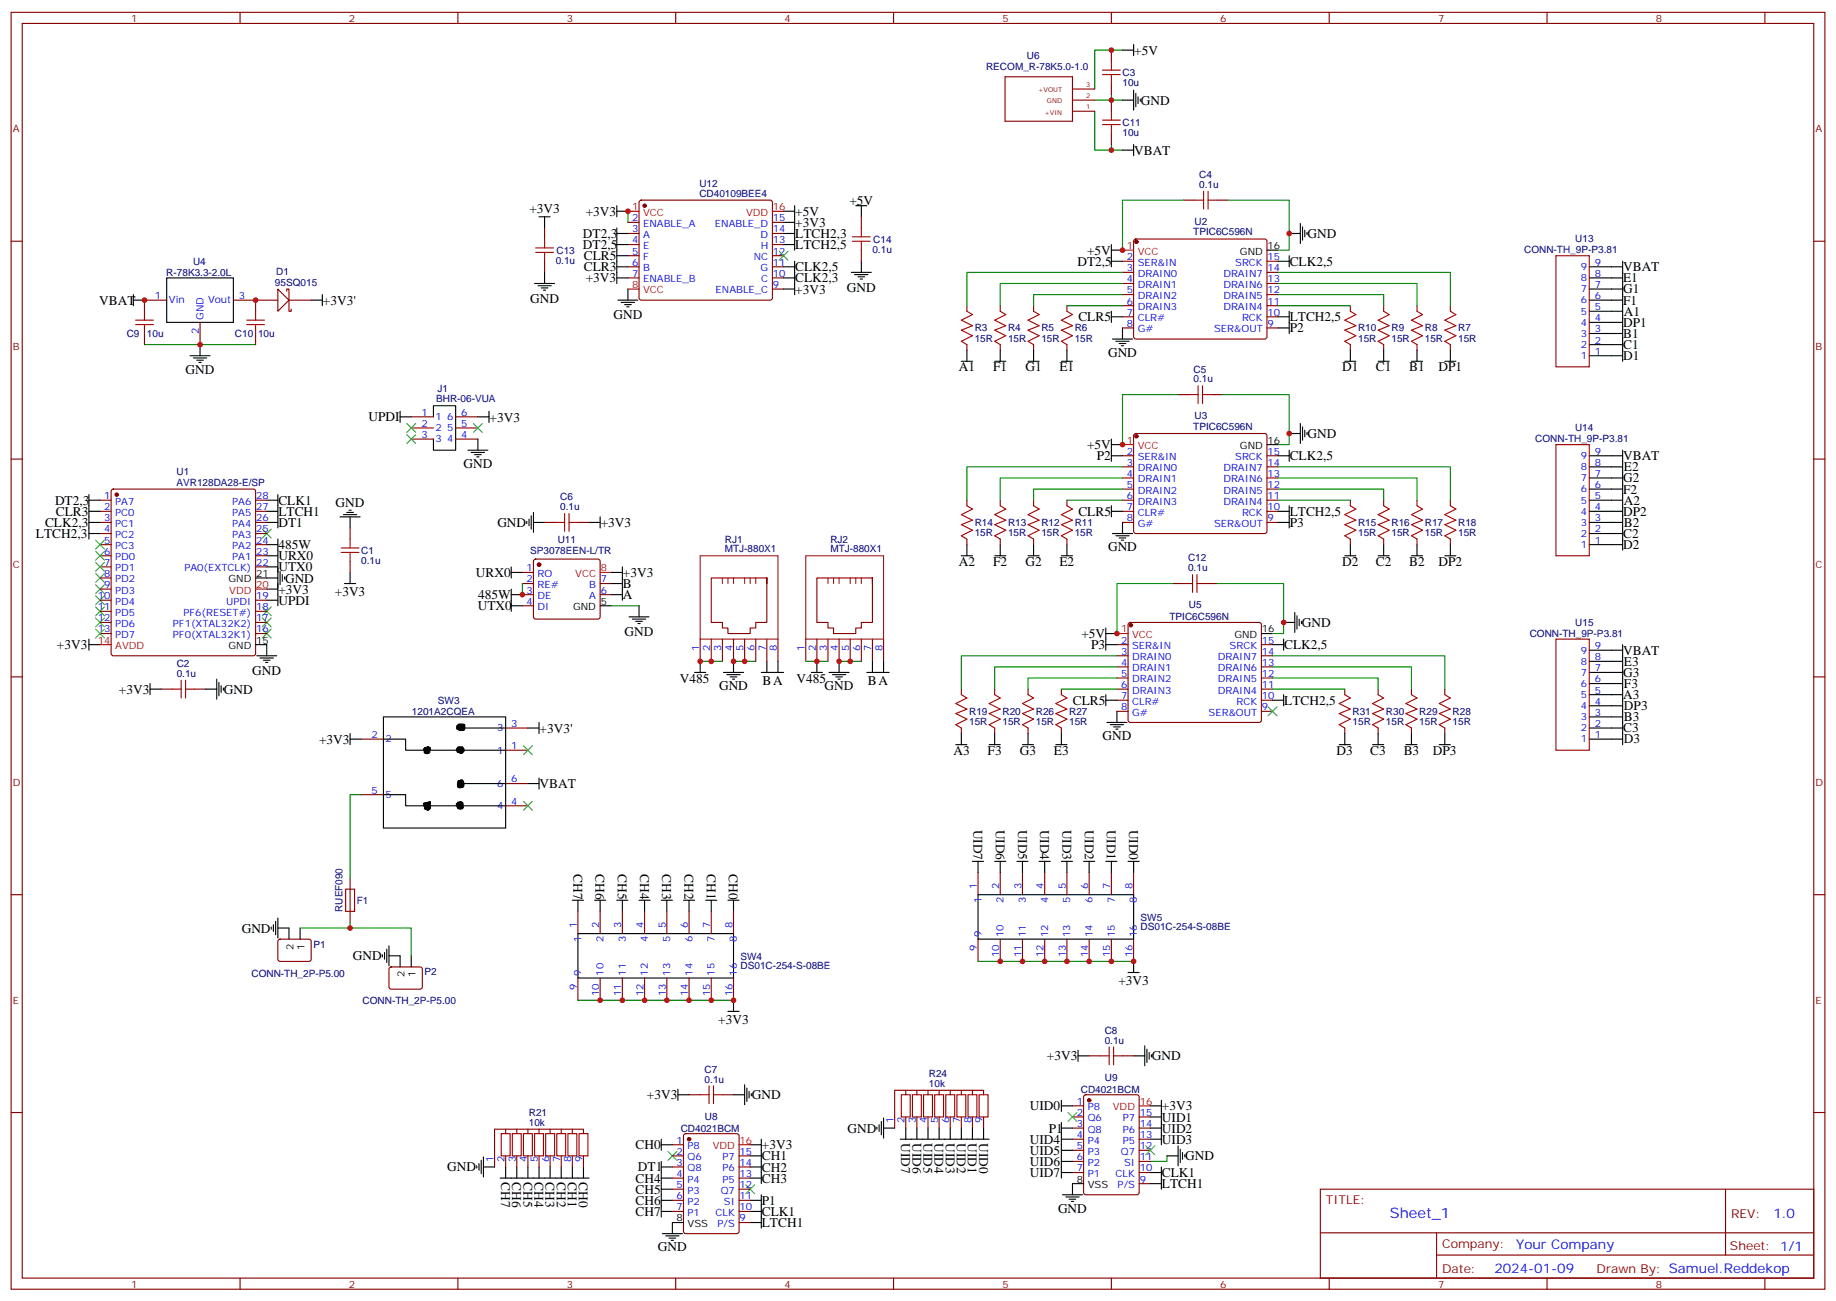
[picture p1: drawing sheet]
<svg xmlns="http://www.w3.org/2000/svg" width="583mm" height="413mm" viewBox="0 0 583 413" stroke-linecap="round" stroke-linejoin="round" font-family="sans-serif">
<defs><g id="words">
<text font-size="4.6" fill="#00f" x="441.2" y="386.5">Sheet_1</text>
<g font-size="4.2">
<text x="360" y="17.4">+5V</text>
<text x="362.1" y="33.2">GND</text>
<text x="360" y="49.1">VBAT</text>
<text x="269.6" y="65">+5V</text>
<text x="168" y="67.6">+3V3</text>
<text x="185.9" y="68.5">+3V3</text>
<text x="252.4" y="68.5">+5V</text>
<text x="185" y="75.6">DT2,3</text>
<text x="252.4" y="72">+3V3</text>
<text x="252.4" y="75.6">LTCH2,3</text>
<text x="415" y="75.6">GND</text>
<text x="185" y="79.1">DT2,5</text>
<text x="185.3" y="82.6">CLR5</text>
<text x="252.4" y="79.1">LTCH2,5</text>
<text x="345" y="80.8">+5V</text>
<text x="185.3" y="86.1">CLR3</text>
<text x="185.9" y="89.6">+3V3</text>
<text x="252.4" y="89.7">CLK2,3</text>
<text x="252.4" y="86.1">CLK2,5</text>
<text x="342" y="84.4">DT2,5</text>
<text x="409.4" y="84.4">CLK2,5</text>
<text x="515.2" y="89.7">E1</text>
<text x="515.2" y="86.2">VBAT</text>
<text x="252.4" y="93.2">+3V3</text>
<text x="268.8" y="92.5">GND</text>
<text x="515.2" y="93.2">G1</text>
<text x="31.5" y="96.8">VBAT</text>
<text x="102.5" y="96.7">+3V3'</text>
<text x="168.3" y="96.1">GND</text>
<text x="194.7" y="101.4">GND</text>
<text x="515.2" y="96.7">F1</text>
<text x="515.5" y="100.2">A1</text>
<text x="342.3" y="102">CLR5</text>
<text x="409.4" y="102">LTCH2,5</text>
<text x="409.4" y="105.5">P2</text>
<text x="515.2" y="107.3">B1</text>
<text x="515.2" y="103.8">DP1</text>
<text x="351.7" y="113.3">GND</text>
<text x="515.2" y="110.8">C1</text>
<text x="58.9" y="118.6">GND</text>
<text x="304.4" y="117.9">A1</text>
<text x="315.3" y="117.9">F1</text>
<text x="325.5" y="117.9">G1</text>
<text x="336.3" y="117.9">E1</text>
<text x="426" y="117.9">D1</text>
<text x="436.7" y="117.9">C1</text>
<text x="447.3" y="117.9">B1</text>
<text x="456.6" y="117.9">DP1</text>
<text x="515.2" y="114.3">D1</text>
<text x="116.9" y="133.8">UPDI</text>
<text x="155.4" y="133.8">+3V3</text>
<text x="345" y="142.6">+5V</text>
<text x="415" y="139.1">GND</text>
<text x="147.1" y="148.6">GND</text>
<text x="348.1" y="146.1">P2</text>
<text x="409.4" y="146.1">CLK2,5</text>
<text x="515.2" y="146.2">VBAT</text>
<text x="515.5" y="149.6">E2</text>
<text x="515.2" y="153.1">G2</text>
<text x="17.5" y="160.2">DT2,3</text>
<text x="88.4" y="160.2">CLK1</text>
<text x="106.5" y="160.9">GND</text>
<text x="515.2" y="156.7">F2</text>
<text x="515.5" y="160.2">A2</text>
<text x="14.3" y="167.3">CLK2,3</text>
<text x="17.8" y="163.8">CLR3</text>
<text x="88.4" y="163.8">LTCH1</text>
<text x="88.4" y="167.3">DT1</text>
<text x="157.9" y="167.3">GND</text>
<text x="190.7" y="167.3">+3V3</text>
<text x="342.3" y="163.8">CLR5</text>
<text x="409.4" y="167.3">P3</text>
<text x="409.4" y="163.7">LTCH2,5</text>
<text x="515.2" y="163.7">DP2</text>
<text x="515.5" y="167.2">B2</text>
<text x="11.4" y="170.8">LTCH2,3</text>
<text x="515.2" y="170.8">C2</text>
<text x="88.4" y="174.4">485W</text>
<text x="88.4" y="177.8">URX0</text>
<text x="304.4" y="179.6">A2</text>
<text x="315.3" y="179.6">F2</text>
<text x="325.5" y="179.6">G2</text>
<text x="336.3" y="179.6">E2</text>
<text x="351.7" y="175">GND</text>
<text x="426" y="179.6">D2</text>
<text x="436.7" y="179.6">C2</text>
<text x="447.3" y="179.6">B2</text>
<text x="456.6" y="179.6">DP2</text>
<text x="515.2" y="174.3">D2</text>
<text x="88.4" y="181.4">UTX0</text>
<text x="90.5" y="185">GND</text>
<text x="151" y="183.2">URX0</text>
<text x="197.7" y="183.1">+3V3</text>
<text x="88.4" y="188.5">+3V3</text>
<text x="106.3" y="189.2">+3V3</text>
<text x="151.8" y="190.2">485W</text>
<text x="197.7" y="186.7">B</text>
<text x="197.7" y="190.2">A</text>
<text x="88.4" y="192">UPDI</text>
<text x="151.6" y="193.7">UTX0</text>
<text x="198.3" y="201.9">GND</text>
<text x="343.3" y="202.5">+5V</text>
<text x="413.3" y="199">GND</text>
<text x="18.1" y="206.1">+3V3</text>
<text x="346.4" y="206.1">P3</text>
<text x="407.6" y="206.1">CLK2,5</text>
<text x="515.2" y="207.9">VBAT</text>
<text x="80.1" y="214.3">GND</text>
<text x="515.2" y="214.9">G3</text>
<text x="515.5" y="211.3">E3</text>
<text x="37.8" y="220.2">+3V3</text>
<text x="71.1" y="220.2">GND</text>
<text x="215.8" y="216.7">V485</text>
<text x="228.2" y="219.1">GND</text>
<text x="242" y="217.5">BA</text>
<text x="252.8" y="216.7">V485</text>
<text x="261.8" y="219.1">GND</text>
<text x="275.5" y="217.5">BA</text>
<text x="515.2" y="222">A3</text>
<text x="515.5" y="218.4">F3</text>
<text x="340.5" y="223.7">CLR5</text>
<text x="407.6" y="223.7">LTCH2,5</text>
<text x="515.5" y="225.4">DP3</text>
<text x="171.3" y="232.6">+3V3'</text>
<text x="515.2" y="232.5">C3</text>
<text x="515.5" y="229">B3</text>
<text x="101.3" y="236">+3V3</text>
<text x="302.6" y="239.6">A3</text>
<text x="313.5" y="239.6">F3</text>
<text x="323.7" y="239.6">G3</text>
<text x="334.5" y="239.6">E3</text>
<text x="350" y="235">GND</text>
<text x="424.3" y="239.6">D3</text>
<text x="435" y="239.6">C3</text>
<text x="445.6" y="239.6">B3</text>
<text x="454.8" y="239.6">DP3</text>
<text x="515.5" y="236">D3</text>
<text x="171.3" y="250.2">VBAT</text>
<text x="309" y="263.4" transform="rotate(90 309 263.4)">UID7</text>
<text x="316.1" y="263.4" transform="rotate(90 316.1 263.4)">UID6</text>
<text x="323.1" y="263.4" transform="rotate(90 323.1 263.4)">UID5</text>
<text x="330.2" y="263.4" transform="rotate(90 330.2 263.4)">UID4</text>
<text x="337.3" y="263.4" transform="rotate(90 337.3 263.4)">UID3</text>
<text x="344.3" y="263.4" transform="rotate(90 344.3 263.4)">UID2</text>
<text x="351.4" y="263.4" transform="rotate(90 351.4 263.4)">UID1</text>
<text x="358.4" y="263.4" transform="rotate(90 358.4 263.4)">UID0</text>
<text x="182" y="277.5" transform="rotate(90 182 277.5)">CH7</text>
<text x="189.1" y="277.5" transform="rotate(90 189.1 277.5)">CH6</text>
<text x="196.1" y="277.5" transform="rotate(90 196.1 277.5)">CH5</text>
<text x="203.2" y="277.5" transform="rotate(90 203.2 277.5)">CH4</text>
<text x="210.2" y="277.5" transform="rotate(90 210.2 277.5)">CH3</text>
<text x="217.3" y="277.5" transform="rotate(90 217.3 277.5)">CH2</text>
<text x="224.3" y="277.5" transform="rotate(90 224.3 277.5)">CH1</text>
<text x="231.4" y="277.5" transform="rotate(90 231.4 277.5)">CH0</text>
<text x="76.7" y="296.1">GND</text>
<text x="112" y="304.9">GND</text>
<text x="355" y="312.6">+3V3</text>
<text x="228" y="324.9">+3V3</text>
<text x="332.3" y="336.6">+3V3</text>
<text x="365.7" y="336.6">GND</text>
<text x="205.3" y="348.9">+3V3</text>
<text x="238.7" y="348.9">GND</text>
<text x="326.9" y="352.5">UID0</text>
<text x="368.8" y="352.5">+3V3</text>
<text x="269" y="359.5">GND</text>
<text x="332.9" y="359.5">P1</text>
<text x="368.8" y="356">UID1</text>
<text x="368.8" y="359.5">UID2</text>
<text x="201.7" y="364.8">CH0</text>
<text x="241.8" y="364.8">+3V3</text>
<text x="286.1" y="362.9" transform="rotate(90 286.1 362.9)">UID7</text>
<text x="289.6" y="362.9" transform="rotate(90 289.6 362.9)">UID6</text>
<text x="293.1" y="362.9" transform="rotate(90 293.1 362.9)">UID5</text>
<text x="296.7" y="362.9" transform="rotate(90 296.7 362.9)">UID4</text>
<text x="300.2" y="362.9" transform="rotate(90 300.2 362.9)">UID3</text>
<text x="303.7" y="362.9" transform="rotate(90 303.7 362.9)">UID2</text>
<text x="307.2" y="362.9" transform="rotate(90 307.2 362.9)">UID1</text>
<text x="310.8" y="362.9" transform="rotate(90 310.8 362.9)">UID0</text>
<text x="326.9" y="363.1">UID4</text>
<text x="368.8" y="363.1">UID3</text>
<text x="142" y="371.9">GND</text>
<text x="202.5" y="371.9">DT1</text>
<text x="241.8" y="371.9">CH2</text>
<text x="241.8" y="368.4">CH1</text>
<text x="326.9" y="366.6">UID5</text>
<text x="326.9" y="370.1">UID6</text>
<text x="376.2" y="368.4">GND</text>
<text x="159.1" y="375.3" transform="rotate(90 159.1 375.3)">CH7</text>
<text x="162.6" y="375.3" transform="rotate(90 162.6 375.3)">CH6</text>
<text x="166.1" y="375.3" transform="rotate(90 166.1 375.3)">CH5</text>
<text x="169.7" y="375.3" transform="rotate(90 169.7 375.3)">CH4</text>
<text x="173.2" y="375.3" transform="rotate(90 173.2 375.3)">CH3</text>
<text x="176.7" y="375.3" transform="rotate(90 176.7 375.3)">CH2</text>
<text x="180.2" y="375.3" transform="rotate(90 180.2 375.3)">CH1</text>
<text x="183.8" y="375.3" transform="rotate(90 183.8 375.3)">CH0</text>
<text x="201.7" y="375.4">CH4</text>
<text x="241.8" y="375.4">CH3</text>
<text x="326.9" y="373.7">UID7</text>
<text x="368.8" y="373.7">CLK1</text>
<text x="368.8" y="377.2">LTCH1</text>
<text x="201.7" y="382.5">CH6</text>
<text x="201.7" y="378.9">CH5</text>
<text x="241.8" y="382.5">P1</text>
<text x="201.7" y="386">CH7</text>
<text x="241.8" y="389.5">LTCH1</text>
<text x="241.8" y="386">CLK1</text>
<text x="335.8" y="384.9">GND</text>
<text x="208.8" y="397.3">GND</text>
</g>
<g font-size="4.2" fill="#00f">
<text x="562.9" y="386.8">1.0</text>
<text x="481.3" y="396.3">Your Company</text>
<text x="474.4" y="404.1">2024-01-09</text>
</g>
<g font-size="3.9" fill="#800">
<text x="420.9" y="382.1">TITLE:</text>
<text x="549.5" y="386.8">REV:</text>
<text x="457.8" y="396.3">Company:</text>
<text x="549.1" y="396.9">Sheet: 1/1</text>
<text x="457.8" y="404">Date:</text>
<text x="506.8" y="404.1">Drawn By: Samuel.Reddekop</text>
</g>
<g font-size="3.2" fill="#800">
<text x="41.6" y="6.9">1</text>
<text x="110.8" y="6.9">2</text>
<text x="179.9" y="6.9">3</text>
<text x="249.1" y="6.9">4</text>
<text x="318.2" y="6.9">5</text>
<text x="387.3" y="6.9">6</text>
<text x="456.5" y="6.9">7</text>
<text x="525.6" y="6.9">8</text>
<text x="4.1" y="42">A</text>
<text x="576.3" y="42">A</text>
<text x="4.1" y="111.2">B</text>
<text x="576.3" y="111.2">B</text>
<text x="4.1" y="180.3">C</text>
<text x="576.3" y="180.3">C</text>
<text x="4.1" y="249.4">D</text>
<text x="576.3" y="249.4">D</text>
<text x="4.1" y="318.6">E</text>
<text x="576.3" y="318.6">E</text>
<text x="41.6" y="408.7">1</text>
<text x="110.8" y="408.7">2</text>
<text x="179.9" y="408.7">3</text>
<text x="249.1" y="408.7">4</text>
<text x="318.2" y="408.7">5</text>
<text x="387.3" y="408.7">6</text>
<text x="456.5" y="408.7">7</text>
<text x="525.6" y="408.7">8</text>
</g>
<g font-size="3.2" fill="#000080">
<text x="313" y="22.4">RECOM_R-78K5.0-1.0</text>
<text x="326" y="18.8">U6</text>
<text x="356.3" y="27.3">10u</text>
<text x="356.3" y="24.1">C3</text>
<text x="356.3" y="40">C11</text>
<text x="356.3" y="43.2">10u</text>
<text x="222" y="59.3">U12</text>
<text x="380.7" y="59.7">0.1u</text>
<text x="380.7" y="56.5">C4</text>
<text x="222" y="62.5">CD40109BEE4</text>
<text x="379.2" y="71.4">U2</text>
<text x="277.2" y="77">C14</text>
<text x="378.8" y="74.7">TPIC6C596N</text>
<text x="500" y="76.9">U13</text>
<text x="176.4" y="83.8">0.1u</text>
<text x="176.6" y="80.5">C13</text>
<text x="276.9" y="80.2">0.1u</text>
<text x="483.8" y="80.5">CONN-TH_9P-P3.81</text>
<text x="52.8" y="87.6">R-78K3.3-2.0L</text>
<text x="61.3" y="84.2">U4</text>
<text x="87.7" y="87.4">D1</text>
<text x="87.3" y="90.7">95SQ015</text>
<text x="40.2" y="107">C9</text>
<text x="46.6" y="107">10u</text>
<text x="74.6" y="107">C10</text>
<text x="81.9" y="107">10u</text>
<text x="309.4" y="105.2">R3</text>
<text x="320" y="105.2">R4</text>
<text x="330.6" y="105.2">R5</text>
<text x="341.1" y="105.2">R6</text>
<text x="431.1" y="105.2">R10</text>
<text x="441.7" y="105.2">R9</text>
<text x="452.3" y="105.2">R8</text>
<text x="462.8" y="105.2">R7</text>
<text x="309.4" y="108.4">15R</text>
<text x="320" y="108.4">15R</text>
<text x="330.6" y="108.4">15R</text>
<text x="341.1" y="108.4">15R</text>
<text x="431.1" y="108.4">15R</text>
<text x="441.7" y="108.4">15R</text>
<text x="452.3" y="108.4">15R</text>
<text x="462.8" y="108.4">15R</text>
<text x="378.9" y="118.3">C5</text>
<text x="138.8" y="124.3">J1</text>
<text x="378.9" y="121.4">0.1u</text>
<text x="138.4" y="127.6">BHR-06-VUA</text>
<text x="378.8" y="136.4">TPIC6C596N</text>
<text x="379.2" y="133.1">U3</text>
<text x="499.9" y="136.9">U14</text>
<text x="487.3" y="140.4">CONN-TH_9P-P3.81</text>
<text x="56" y="154.2">AVR128DA28-E/SP</text>
<text x="56" y="150.9">U1</text>
<text x="177.8" y="162">0.1u</text>
<text x="177.8" y="158.8">C6</text>
<text x="309.4" y="167">R14</text>
<text x="320" y="167">R13</text>
<text x="330.6" y="167">R12</text>
<text x="341.1" y="167">R11</text>
<text x="431.1" y="167">R15</text>
<text x="441.7" y="167">R16</text>
<text x="452.3" y="167">R17</text>
<text x="462.8" y="167">R18</text>
<text x="177" y="172.3">U11</text>
<text x="230.1" y="172.3">RJ1</text>
<text x="263.6" y="172.3">RJ2</text>
<text x="309.4" y="170.2">15R</text>
<text x="320" y="170.2">15R</text>
<text x="330.6" y="170.2">15R</text>
<text x="341.1" y="170.2">15R</text>
<text x="431.1" y="170.2">15R</text>
<text x="441.7" y="170.2">15R</text>
<text x="452.3" y="170.2">15R</text>
<text x="462.8" y="170.2">15R</text>
<text x="114.7" y="179">0.1u</text>
<text x="114.7" y="175.8">C1</text>
<text x="168.3" y="175.8">SP3078EEN-L/TR</text>
<text x="230.1" y="175.4">MTJ-880X1</text>
<text x="263.6" y="175.4">MTJ-880X1</text>
<text x="377.1" y="178.2">C12</text>
<text x="377.1" y="181.4">0.1u</text>
<text x="371.2" y="197">TPIC6C596N</text>
<text x="377.4" y="193.1">U5</text>
<text x="485.6" y="202.2">CONN-TH_9P-P3.81</text>
<text x="500" y="198.6">U15</text>
<text x="56.1" y="214.9">0.1u</text>
<text x="56.1" y="211.7">C2</text>
<text x="130.8" y="227">1201A2CQEA</text>
<text x="139" y="223.4">SW3</text>
<text x="307.6" y="226.9">R19</text>
<text x="318.2" y="226.9">R20</text>
<text x="328.8" y="226.9">R26</text>
<text x="339.4" y="226.9">R27</text>
<text x="429.3" y="226.9">R31</text>
<text x="439.9" y="226.9">R30</text>
<text x="450.5" y="226.9">R29</text>
<text x="461.1" y="226.9">R28</text>
<text x="307.6" y="230.1">15R</text>
<text x="318.2" y="230.1">15R</text>
<text x="328.8" y="230.1">15R</text>
<text x="339.4" y="230.1">15R</text>
<text x="429.3" y="230.1">15R</text>
<text x="439.9" y="230.1">15R</text>
<text x="450.5" y="230.1">15R</text>
<text x="461.1" y="230.1">15R</text>
<text x="113.2" y="286.9">F1</text>
<text x="108.7" y="289.5" transform="rotate(-90 108.7 289.5)">RUEF090</text>
<text x="362.1" y="292.3">SW5</text>
<text x="362.1" y="295.2">DS01C-254-S-08BE</text>
<text x="99.5" y="300.8">P1</text>
<text x="235.1" y="304.6">SW4</text>
<text x="79.8" y="310">CONN-TH_2P-P5.00</text>
<text x="134.8" y="309.6">P2</text>
<text x="235.1" y="307.5">DS01C-254-S-08BE</text>
<text x="115.1" y="318.8">CONN-TH_2P-P5.00</text>
<text x="350.7" y="328.2">C8</text>
<text x="350.7" y="331.3">0.1u</text>
<text x="223.7" y="340.6">C7</text>
<text x="294.8" y="341.9">R24</text>
<text x="223.7" y="343.6">0.1u</text>
<text x="294.8" y="345.1">10k</text>
<text x="343.1" y="346.9">CD4021BCM</text>
<text x="350.7" y="343.1">U9</text>
<text x="167.8" y="357.4">10k</text>
<text x="167.8" y="354.2">R21</text>
<text x="216.1" y="359.3">CD4021BCM</text>
<text x="223.7" y="355.5">U8</text>
</g>
<g font-size="3.2" fill="#f00">
<text x="200.7" y="66.7">1</text>
<text x="204.2" y="68.5">VCC</text>
<text x="236.8" y="68.5">VDD</text>
<text x="245.4" y="66.7">16</text>
<text x="357.6" y="79.1">1</text>
<text x="361.1" y="80.8">VCC</text>
<text x="200.7" y="91.4">8</text>
<text x="204.2" y="93.2">VCC</text>
<text x="357.6" y="140.8">1</text>
<text x="361.1" y="142.6">VCC</text>
<text x="182.6" y="183.1">VCC</text>
<text x="190.7" y="181.4">8</text>
<text x="72.8" y="188.4">VDD</text>
<text x="81.3" y="186.7">20</text>
<text x="355.9" y="200.8">1</text>
<text x="359.4" y="202.5">VCC</text>
<text x="31.1" y="204.3">14</text>
<text x="36.6" y="206.1">AVDD</text>
<text x="353.2" y="352.5">VDD</text>
<text x="361.8" y="350.7">16</text>
<text x="226.2" y="364.8">VDD</text>
<text x="234.8" y="363">16</text>
</g>
<g font-size="3.2" fill="#00f">
<text x="200.7" y="70.2">2</text>
<text x="245.4" y="70.2">15</text>
<text x="200.7" y="73.8">3</text>
<text x="200.7" y="77.3">4</text>
<text x="204.2" y="72">ENABLE_A</text>
<text x="204.2" y="75.5">A</text>
<text x="226.9" y="72">ENABLE_D</text>
<text x="241.4" y="75.5">D</text>
<text x="245.4" y="77.3">13</text>
<text x="245.4" y="73.8">14</text>
<text x="200.7" y="80.8">5</text>
<text x="204.2" y="79.1">E</text>
<text x="204.2" y="82.6">F</text>
<text x="239.3" y="82.6">NC</text>
<text x="241.5" y="79.1">H</text>
<text x="245.4" y="80.8">12</text>
<text x="357.6" y="82.6">2</text>
<text x="402.3" y="82.6">15</text>
<text x="200.7" y="84.3">6</text>
<text x="200.7" y="87.9">7</text>
<text x="204.2" y="86.1">B</text>
<text x="204.2" y="89.6">ENABLE_B</text>
<text x="241.4" y="86.1">G</text>
<text x="241.7" y="89.6">C</text>
<text x="245.4" y="87.9">10</text>
<text x="245.4" y="84.3">11</text>
<text x="357.6" y="86.1">3</text>
<text x="357.6" y="89.6">4</text>
<text x="361.1" y="84.3">SER&amp;IN</text>
<text x="361.1" y="87.9">DRAIN0</text>
<text x="388.3" y="87.9">DRAIN7</text>
<text x="392.1" y="84.3">SRCK</text>
<text x="402.3" y="89.6">13</text>
<text x="402.3" y="86.1">14</text>
<text x="501.8" y="89.3">8</text>
<text x="501.8" y="85.8">9</text>
<text x="506.2" y="87.9">8</text>
<text x="506.2" y="84.3">9</text>
<text x="49.1" y="94.9">1</text>
<text x="75.8" y="94.9">3</text>
<text x="227.1" y="93.2">ENABLE_C</text>
<text x="245.4" y="91.4">9</text>
<text x="357.6" y="93.2">5</text>
<text x="361.1" y="91.4">DRAIN1</text>
<text x="361.1" y="94.9">DRAIN2</text>
<text x="388.3" y="94.9">DRAIN5</text>
<text x="388.3" y="91.4">DRAIN6</text>
<text x="402.3" y="93.2">12</text>
<text x="501.8" y="92.8">7</text>
<text x="506.2" y="94.9">6</text>
<text x="506.2" y="91.4">7</text>
<text x="53.6" y="96.3">Vin</text>
<text x="64.6" y="101.6" transform="rotate(-90 64.6 101.6)">GND</text>
<text x="66" y="96.3">Vout</text>
<text x="357.6" y="96.7">6</text>
<text x="357.6" y="100.2">7</text>
<text x="361.1" y="98.5">DRAIN3</text>
<text x="361.1" y="102">CLR#</text>
<text x="388.3" y="98.5">DRAIN4</text>
<text x="394.2" y="102">RCK</text>
<text x="402.3" y="100.2">10</text>
<text x="402.3" y="96.7">11</text>
<text x="501.8" y="99.9">5</text>
<text x="501.8" y="96.3">6</text>
<text x="506.2" y="102">4</text>
<text x="506.2" y="98.5">5</text>
<text x="63.1" y="106.1" transform="rotate(-90 63.1 106.1)">2</text>
<text x="357.6" y="103.8">8</text>
<text x="361.1" y="105.5">G#</text>
<text x="385.4" y="105.5">SER&amp;OUT</text>
<text x="402.3" y="103.8">9</text>
<text x="501.8" y="106.9">3</text>
<text x="501.8" y="103.4">4</text>
<text x="506.2" y="105.5">3</text>
<text x="501.8" y="114">1</text>
<text x="501.8" y="110.5">2</text>
<text x="506.2" y="112.6">1</text>
<text x="506.2" y="109">2</text>
<text x="133.8" y="132">1</text>
<text x="146.4" y="132">6</text>
<text x="133.8" y="135.5">2</text>
<text x="138.3" y="133.4">1</text>
<text x="138.3" y="136.9">2</text>
<text x="141.9" y="136.9">5</text>
<text x="141.9" y="133.4">6</text>
<text x="146.4" y="135.5">5</text>
<text x="133.8" y="139">3</text>
<text x="138.3" y="140.4">3</text>
<text x="141.9" y="140.4">4</text>
<text x="146.4" y="139">4</text>
<text x="357.6" y="144.3">2</text>
<text x="357.6" y="147.8">3</text>
<text x="361.1" y="146.1">SER&amp;IN</text>
<text x="361.1" y="149.6">DRAIN0</text>
<text x="388.3" y="149.6">DRAIN7</text>
<text x="392.1" y="146.1">SRCK</text>
<text x="402.3" y="147.8">14</text>
<text x="402.3" y="144.3">15</text>
<text x="501.8" y="149.3">8</text>
<text x="501.8" y="145.7">9</text>
<text x="506.2" y="147.8">8</text>
<text x="506.2" y="144.3">9</text>
<text x="357.6" y="151.4">4</text>
<text x="357.6" y="154.9">5</text>
<text x="361.1" y="153.1">DRAIN1</text>
<text x="388.3" y="153.1">DRAIN6</text>
<text x="402.3" y="154.9">12</text>
<text x="402.3" y="151.4">13</text>
<text x="501.8" y="152.8">7</text>
<text x="506.2" y="154.9">6</text>
<text x="506.2" y="151.4">7</text>
<text x="33.1" y="158.4">1</text>
<text x="33.1" y="162">2</text>
<text x="36.6" y="160.2">PA7</text>
<text x="73.7" y="160.2">PA6</text>
<text x="81.3" y="162">27</text>
<text x="81.3" y="158.4">28</text>
<text x="357.6" y="158.4">6</text>
<text x="357.6" y="162">7</text>
<text x="361.1" y="156.7">DRAIN2</text>
<text x="361.1" y="160.2">DRAIN3</text>
<text x="388.3" y="160.2">DRAIN4</text>
<text x="388.3" y="156.7">DRAIN5</text>
<text x="402.3" y="162">10</text>
<text x="402.3" y="158.4">11</text>
<text x="501.8" y="159.8">5</text>
<text x="501.8" y="156.3">6</text>
<text x="506.2" y="162">4</text>
<text x="506.2" y="158.4">5</text>
<text x="33.1" y="165.5">3</text>
<text x="36.6" y="163.7">PC0</text>
<text x="36.6" y="167.3">PC1</text>
<text x="73.7" y="167.3">PA4</text>
<text x="73.7" y="163.7">PA5</text>
<text x="81.3" y="165.5">26</text>
<text x="357.6" y="165.5">8</text>
<text x="361.1" y="163.7">CLR#</text>
<text x="361.1" y="167.3">G#</text>
<text x="385.4" y="167.3">SER&amp;OUT</text>
<text x="394.2" y="163.7">RCK</text>
<text x="402.3" y="165.5">9</text>
<text x="501.8" y="166.9">3</text>
<text x="501.8" y="163.4">4</text>
<text x="506.2" y="165.5">3</text>
<text x="33.1" y="169">4</text>
<text x="33.1" y="172.5">5</text>
<text x="36.6" y="170.8">PC2</text>
<text x="73.7" y="170.8">PA3</text>
<text x="81.3" y="172.5">24</text>
<text x="81.3" y="169">25</text>
<text x="501.8" y="174">1</text>
<text x="501.8" y="170.4">2</text>
<text x="506.2" y="172.5">1</text>
<text x="506.2" y="169">2</text>
<text x="33.1" y="176.1">6</text>
<text x="33.1" y="179.6">7</text>
<text x="36.6" y="174.3">PC3</text>
<text x="36.6" y="177.8">PD0</text>
<text x="73.7" y="177.8">PA1</text>
<text x="73.7" y="174.3">PA2</text>
<text x="81.3" y="179.6">22</text>
<text x="81.3" y="176.1">23</text>
<text x="33.1" y="183.1">8</text>
<text x="36.6" y="181.4">PD1</text>
<text x="36.6" y="184.9">PD2</text>
<text x="58.5" y="181.4">PA0(EXTCLK)</text>
<text x="167.1" y="181.4">1</text>
<text x="167.1" y="184.9">2</text>
<text x="170.6" y="183.1">RO</text>
<text x="190.7" y="184.9">7</text>
<text x="31.1" y="190.2">10</text>
<text x="33.1" y="186.7">9</text>
<text x="36.6" y="188.4">PD3</text>
<text x="36.6" y="191.9">PD4</text>
<text x="71.8" y="191.9">UPDI</text>
<text x="81.3" y="190.2">19</text>
<text x="167.1" y="188.4">3</text>
<text x="167.1" y="191.9">4</text>
<text x="170.6" y="186.7">RE#</text>
<text x="170.6" y="190.2">DE</text>
<text x="187" y="186.7">B</text>
<text x="187" y="190.2">A</text>
<text x="190.7" y="188.4">6</text>
<text x="31.1" y="193.7">11</text>
<text x="31.1" y="197.2">12</text>
<text x="36.6" y="195.5">PD5</text>
<text x="58.3" y="195.5">PF6(RESET#)</text>
<text x="81.3" y="197.2">17</text>
<text x="81.3" y="193.7">18</text>
<text x="170.6" y="193.7">DI</text>
<text x="31.1" y="200.8">13</text>
<text x="36.6" y="199">PD6</text>
<text x="36.6" y="202.5">PD7</text>
<text x="54.9" y="202.5">PF0(XTAL32K1)</text>
<text x="54.9" y="199">PF1(XTAL32K2)</text>
<text x="81.3" y="200.8">16</text>
<text x="221.9" y="206.7" transform="rotate(-90 221.9 206.7)">1</text>
<text x="225.4" y="206.7" transform="rotate(-90 225.4 206.7)">2</text>
<text x="229" y="206.7" transform="rotate(-90 229 206.7)">3</text>
<text x="232.5" y="206.7" transform="rotate(-90 232.5 206.7)">4</text>
<text x="236" y="206.7" transform="rotate(-90 236 206.7)">5</text>
<text x="239.5" y="206.7" transform="rotate(-90 239.5 206.7)">6</text>
<text x="243.1" y="206.7" transform="rotate(-90 243.1 206.7)">7</text>
<text x="246.6" y="206.7" transform="rotate(-90 246.6 206.7)">8</text>
<text x="255.4" y="206.7" transform="rotate(-90 255.4 206.7)">1</text>
<text x="258.9" y="206.7" transform="rotate(-90 258.9 206.7)">2</text>
<text x="262.5" y="206.7" transform="rotate(-90 262.5 206.7)">3</text>
<text x="266" y="206.7" transform="rotate(-90 266 206.7)">4</text>
<text x="269.5" y="206.7" transform="rotate(-90 269.5 206.7)">5</text>
<text x="273" y="206.7" transform="rotate(-90 273 206.7)">6</text>
<text x="276.6" y="206.7" transform="rotate(-90 276.6 206.7)">7</text>
<text x="280.1" y="206.7" transform="rotate(-90 280.1 206.7)">8</text>
<text x="355.9" y="204.3">2</text>
<text x="355.9" y="207.8">3</text>
<text x="359.4" y="206.1">SER&amp;IN</text>
<text x="359.4" y="209.6">DRAIN0</text>
<text x="386.6" y="209.6">DRAIN7</text>
<text x="390.3" y="206.1">SRCK</text>
<text x="400.6" y="207.8">14</text>
<text x="400.6" y="204.3">15</text>
<text x="501.8" y="207.5">9</text>
<text x="506.2" y="209.6">8</text>
<text x="506.2" y="206.1">9</text>
<text x="355.9" y="211.3">4</text>
<text x="355.9" y="214.9">5</text>
<text x="359.4" y="213.1">DRAIN1</text>
<text x="386.6" y="213.1">DRAIN6</text>
<text x="400.6" y="214.9">12</text>
<text x="400.6" y="211.3">13</text>
<text x="501.8" y="214.5">7</text>
<text x="501.8" y="211">8</text>
<text x="506.2" y="213.1">7</text>
<text x="355.9" y="218.4">6</text>
<text x="355.9" y="221.9">7</text>
<text x="359.4" y="216.6">DRAIN2</text>
<text x="359.4" y="220.2">DRAIN3</text>
<text x="386.6" y="220.2">DRAIN4</text>
<text x="386.6" y="216.6">DRAIN5</text>
<text x="400.6" y="221.9">10</text>
<text x="400.6" y="218.4">11</text>
<text x="501.8" y="221.6">5</text>
<text x="501.8" y="218.1">6</text>
<text x="506.2" y="220.2">5</text>
<text x="506.2" y="216.6">6</text>
<text x="355.9" y="225.5">8</text>
<text x="359.4" y="223.7">CLR#</text>
<text x="359.4" y="227.2">G#</text>
<text x="383.6" y="227.2">SER&amp;OUT</text>
<text x="392.5" y="223.7">RCK</text>
<text x="400.6" y="225.5">9</text>
<text x="501.8" y="225.1">4</text>
<text x="506.2" y="227.2">3</text>
<text x="506.2" y="223.7">4</text>
<text x="157.8" y="232.2">3</text>
<text x="162.3" y="230.8">3</text>
<text x="501.8" y="232.2">2</text>
<text x="501.8" y="228.6">3</text>
<text x="506.2" y="230.8">2</text>
<text x="117.9" y="234.3">2</text>
<text x="122.4" y="235.7">2</text>
<text x="157.8" y="239.2">1</text>
<text x="162.3" y="237.8">1</text>
<text x="501.8" y="235.7">1</text>
<text x="506.2" y="234.3">1</text>
<text x="117.9" y="251.9">5</text>
<text x="157.8" y="249.8">6</text>
<text x="162.3" y="248.4">6</text>
<text x="122.4" y="253.3">5</text>
<text x="157.8" y="256.9">4</text>
<text x="162.3" y="255.4">4</text>
<text x="310.1" y="282.3" transform="rotate(-90 310.1 282.3)">1</text>
<text x="311.5" y="286.7" transform="rotate(-90 311.5 286.7)">1</text>
<text x="317.1" y="282.3" transform="rotate(-90 317.1 282.3)">2</text>
<text x="318.6" y="286.7" transform="rotate(-90 318.6 286.7)">2</text>
<text x="324.2" y="282.3" transform="rotate(-90 324.2 282.3)">3</text>
<text x="325.6" y="286.7" transform="rotate(-90 325.6 286.7)">3</text>
<text x="331.3" y="282.3" transform="rotate(-90 331.3 282.3)">4</text>
<text x="332.7" y="286.7" transform="rotate(-90 332.7 286.7)">4</text>
<text x="338.3" y="282.3" transform="rotate(-90 338.3 282.3)">5</text>
<text x="339.7" y="286.7" transform="rotate(-90 339.7 286.7)">5</text>
<text x="345.4" y="282.3" transform="rotate(-90 345.4 282.3)">6</text>
<text x="346.8" y="286.7" transform="rotate(-90 346.8 286.7)">6</text>
<text x="352.4" y="282.3" transform="rotate(-90 352.4 282.3)">7</text>
<text x="353.8" y="286.7" transform="rotate(-90 353.8 286.7)">7</text>
<text x="359.5" y="282.3" transform="rotate(-90 359.5 282.3)">8</text>
<text x="360.9" y="286.7" transform="rotate(-90 360.9 286.7)">8</text>
<text x="183.1" y="294.6" transform="rotate(-90 183.1 294.6)">1</text>
<text x="184.5" y="299.1" transform="rotate(-90 184.5 299.1)">1</text>
<text x="190.1" y="294.6" transform="rotate(-90 190.1 294.6)">2</text>
<text x="191.6" y="299.1" transform="rotate(-90 191.6 299.1)">2</text>
<text x="197.2" y="294.6" transform="rotate(-90 197.2 294.6)">3</text>
<text x="198.6" y="299.1" transform="rotate(-90 198.6 299.1)">3</text>
<text x="204.3" y="294.6" transform="rotate(-90 204.3 294.6)">4</text>
<text x="205.7" y="299.1" transform="rotate(-90 205.7 299.1)">4</text>
<text x="211.3" y="294.6" transform="rotate(-90 211.3 294.6)">5</text>
<text x="212.7" y="299.1" transform="rotate(-90 212.7 299.1)">5</text>
<text x="218.4" y="294.6" transform="rotate(-90 218.4 294.6)">6</text>
<text x="219.8" y="299.1" transform="rotate(-90 219.8 299.1)">6</text>
<text x="225.4" y="294.6" transform="rotate(-90 225.4 294.6)">7</text>
<text x="226.8" y="299.1" transform="rotate(-90 226.8 299.1)">7</text>
<text x="232.5" y="294.6" transform="rotate(-90 232.5 294.6)">8</text>
<text x="233.9" y="299.1" transform="rotate(-90 233.9 299.1)">8</text>
<text x="311.5" y="297.4" transform="rotate(-90 311.5 297.4)">9</text>
<text x="318.6" y="297.4" transform="rotate(-90 318.6 297.4)">10</text>
<text x="325.6" y="297.4" transform="rotate(-90 325.6 297.4)">11</text>
<text x="332.7" y="297.4" transform="rotate(-90 332.7 297.4)">12</text>
<text x="339.7" y="297.4" transform="rotate(-90 339.7 297.4)">13</text>
<text x="346.8" y="297.4" transform="rotate(-90 346.8 297.4)">14</text>
<text x="353.8" y="297.4" transform="rotate(-90 353.8 297.4)">15</text>
<text x="360.9" y="297.4" transform="rotate(-90 360.9 297.4)">16</text>
<text x="310.1" y="301.9" transform="rotate(-90 310.1 301.9)">9</text>
<text x="317.1" y="303.9" transform="rotate(-90 317.1 303.9)">10</text>
<text x="324.2" y="303.9" transform="rotate(-90 324.2 303.9)">11</text>
<text x="331.3" y="303.9" transform="rotate(-90 331.3 303.9)">12</text>
<text x="338.3" y="303.9" transform="rotate(-90 338.3 303.9)">13</text>
<text x="345.4" y="303.9" transform="rotate(-90 345.4 303.9)">14</text>
<text x="352.4" y="303.9" transform="rotate(-90 352.4 303.9)">15</text>
<text x="359.5" y="303.9" transform="rotate(-90 359.5 303.9)">16</text>
<text x="184.5" y="309.8" transform="rotate(-90 184.5 309.8)">9</text>
<text x="191.6" y="309.8" transform="rotate(-90 191.6 309.8)">10</text>
<text x="198.6" y="309.8" transform="rotate(-90 198.6 309.8)">11</text>
<text x="205.7" y="309.8" transform="rotate(-90 205.7 309.8)">12</text>
<text x="212.7" y="309.8" transform="rotate(-90 212.7 309.8)">13</text>
<text x="219.8" y="309.8" transform="rotate(-90 219.8 309.8)">14</text>
<text x="226.8" y="309.8" transform="rotate(-90 226.8 309.8)">15</text>
<text x="233.9" y="309.8" transform="rotate(-90 233.9 309.8)">16</text>
<text x="183.1" y="314.3" transform="rotate(-90 183.1 314.3)">9</text>
<text x="190.1" y="316.3" transform="rotate(-90 190.1 316.3)">10</text>
<text x="197.2" y="316.3" transform="rotate(-90 197.2 316.3)">11</text>
<text x="204.3" y="316.3" transform="rotate(-90 204.3 316.3)">12</text>
<text x="211.3" y="316.3" transform="rotate(-90 211.3 316.3)">13</text>
<text x="218.4" y="316.3" transform="rotate(-90 218.4 316.3)">14</text>
<text x="225.4" y="316.3" transform="rotate(-90 225.4 316.3)">15</text>
<text x="232.5" y="316.3" transform="rotate(-90 232.5 316.3)">16</text>
<text x="341.8" y="350.7">1</text>
<text x="345.3" y="352.5">P8</text>
<text x="283.6" y="356.6" transform="rotate(-90 283.6 356.6)">1</text>
<text x="287.2" y="356.6" transform="rotate(-90 287.2 356.6)">2</text>
<text x="290.7" y="356.6" transform="rotate(-90 290.7 356.6)">3</text>
<text x="294.2" y="356.6" transform="rotate(-90 294.2 356.6)">4</text>
<text x="297.7" y="356.6" transform="rotate(-90 297.7 356.6)">5</text>
<text x="301.3" y="356.6" transform="rotate(-90 301.3 356.6)">6</text>
<text x="304.8" y="356.6" transform="rotate(-90 304.8 356.6)">7</text>
<text x="308.3" y="356.6" transform="rotate(-90 308.3 356.6)">8</text>
<text x="311.9" y="356.6" transform="rotate(-90 311.9 356.6)">9</text>
<text x="341.8" y="354.2">2</text>
<text x="341.8" y="357.8">3</text>
<text x="345.3" y="356">Q6</text>
<text x="345.3" y="359.5">Q8</text>
<text x="356.4" y="359.5">P6</text>
<text x="356.4" y="356">P7</text>
<text x="361.8" y="357.8">14</text>
<text x="361.8" y="354.2">15</text>
<text x="214.8" y="363">1</text>
<text x="218.3" y="364.8">P8</text>
<text x="341.8" y="361.3">4</text>
<text x="341.8" y="364.8">5</text>
<text x="345.3" y="363">P4</text>
<text x="356.4" y="363">P5</text>
<text x="361.8" y="364.8">12</text>
<text x="361.8" y="361.3">13</text>
<text x="156.6" y="368.9" transform="rotate(-90 156.6 368.9)">1</text>
<text x="160.2" y="368.9" transform="rotate(-90 160.2 368.9)">2</text>
<text x="163.7" y="368.9" transform="rotate(-90 163.7 368.9)">3</text>
<text x="167.2" y="368.9" transform="rotate(-90 167.2 368.9)">4</text>
<text x="170.7" y="368.9" transform="rotate(-90 170.7 368.9)">5</text>
<text x="174.3" y="368.9" transform="rotate(-90 174.3 368.9)">6</text>
<text x="177.8" y="368.9" transform="rotate(-90 177.8 368.9)">7</text>
<text x="181.3" y="368.9" transform="rotate(-90 181.3 368.9)">8</text>
<text x="184.9" y="368.9" transform="rotate(-90 184.9 368.9)">9</text>
<text x="214.8" y="366.6">2</text>
<text x="214.8" y="370.1">3</text>
<text x="218.3" y="368.3">Q6</text>
<text x="218.3" y="371.9">Q8</text>
<text x="229.4" y="371.9">P6</text>
<text x="229.4" y="368.3">P7</text>
<text x="234.8" y="370.1">14</text>
<text x="234.8" y="366.6">15</text>
<text x="341.8" y="368.3">6</text>
<text x="341.8" y="371.9">7</text>
<text x="345.3" y="366.6">P3</text>
<text x="345.3" y="370.1">P2</text>
<text x="355.8" y="366.6">Q7</text>
<text x="356.8" y="370.1">SI</text>
<text x="361.8" y="371.9">10</text>
<text x="361.8" y="368.3">11</text>
<text x="214.8" y="373.6">4</text>
<text x="214.8" y="377.2">5</text>
<text x="218.3" y="375.4">P4</text>
<text x="229.4" y="375.4">P5</text>
<text x="234.8" y="377.2">12</text>
<text x="234.8" y="373.6">13</text>
<text x="345.3" y="373.6">P1</text>
<text x="354.1" y="373.6">CLK</text>
<text x="354.8" y="377.2">P/S</text>
<text x="361.8" y="375.4">9</text>
<text x="214.8" y="380.7">6</text>
<text x="218.3" y="378.9">P3</text>
<text x="218.3" y="382.4">P2</text>
<text x="228.8" y="378.9">Q7</text>
<text x="229.8" y="382.4">SI</text>
<text x="234.8" y="380.7">11</text>
<text x="214.8" y="384.2">7</text>
<text x="218.3" y="386">P1</text>
<text x="227.1" y="386">CLK</text>
<text x="227.8" y="389.5">P/S</text>
<text x="234.8" y="387.7">9</text>
<text x="234.8" y="384.2">10</text>
</g>
<g font-size="3.2">
<text x="393.6" y="80.8">GND</text>
<text x="402.3" y="79.1">16</text>
<text x="393.6" y="142.6">GND</text>
<text x="402.3" y="140.8">16</text>
<text x="72.6" y="184.9">GND</text>
<text x="81.3" y="183.1">21</text>
<text x="190.7" y="191.9">5</text>
<text x="181.9" y="193.7">GND</text>
<text x="391.8" y="202.5">GND</text>
<text x="400.6" y="200.8">16</text>
<text x="72.6" y="206.1">GND</text>
<text x="81.3" y="204.3">15</text>
<text x="93.1" y="301.5" transform="rotate(-90 93.1 301.5)">2</text>
<text x="96.7" y="301.5" transform="rotate(-90 96.7 301.5)">1</text>
<text x="128.4" y="310.3" transform="rotate(-90 128.4 310.3)">2</text>
<text x="131.9" y="310.3" transform="rotate(-90 131.9 310.3)">1</text>
<text x="341.8" y="375.4">8</text>
<text x="345.3" y="377.2">VSS</text>
<text x="214.8" y="387.7">8</text>
<text x="218.3" y="389.5">VSS</text>
</g>
<g font-size="2.1" fill="#800">
<text x="329.5" y="29.3">+VOUT</text>
<text x="344.8" y="27.6">3</text>
<text x="332.3" y="32.8">GND</text>
<text x="344.8" y="34.6">1</text>
<text x="344.8" y="31.1">2</text>
<text x="331.5" y="36.4">+VIN</text>
</g>
</g></defs>
<g fill="none" stroke="#870000" stroke-width=".35">
<path d="M3.5 3.9h575.8v405.4h-575.8zM7.1 7.4h568.6v398.3h-568.6zM76.2 3.9v3.5M145.3 3.9v3.5M214.5 3.9v3.5M283.6 3.9v3.5M352.8 3.9v3.5M352.8 15.9v3.5M421.9 3.9v3.5M491.1 3.9v3.5M560.2 3.9v3.5M319 24.4h21.4v14.1h-21.4z"/>
<path d="M340.5 35.3h7M340.5 31.8h7M340.5 28.3h7M352.8 26.5v3.5M352.8 31.8v3.5M352.8 42.4v3.5M3.5 76.6h3.6M172.9 72.4v3.5M199.3 70.6h3.5M199.3 74.1h3.5M199.3 77.6h3.5M203.1 63.7l.5-.2h40.9l.5 .2 .2 .5-.1 30.7-.6 .4-41.2-.1-.5-.6v-30.4z"/>
<path d="M245.2 70.6h3.5M245.2 74.1h3.5M245.2 77.6h3.5M273.4 68.8v3.6M273.4 79.4v3.5M360.1 76.1l.4-.2h41l.5 .2 .2 .5-.1 30.6-.6 .4h-41.2l-.5-.7v-30.3zM375.7 63.5h3.5M386.3 63.5h3.5M575.7 76.6h3.6M52.9 95.3h-7v3.5M74.1 95.3h7v3.5M172.9 82.9v3.6"/>
<path d="M199.3 81.2h3.5M199.3 84.7h3.5M199.3 88.2h3.5M245.2 81.2h3.5M245.2 84.7h3.5M245.2 88.2h3.5M245.2 91.8h3.5M306.9 97v1.8M317.5 97v1.8M328.1 97v1.8M338.7 97v1.8M356.3 82.9h3.5"/>
<path d="M356.3 86.5h3.5M356.3 90h3.5M356.3 93.5h3.5M356.3 97h3.5M402.2 82.9h3.5M402.2 86.5h3.5M402.2 90h3.5M402.2 93.5h3.5M402.2 97h3.5M428.6 97v1.8M439.2 97v1.8M449.8 97v1.8"/>
<path d="M460.4 97v1.8M45.9 105.9v3.5M63.5 102.3v7.1M81.1 105.9v3.5M306.9 109.4v1.8M317.5 109.4v1.8M328.1 109.4v1.8M338.7 109.4v1.8M356.3 100.6h3.5M356.3 104.1h3.5M402.2 100.6h3.5M402.2 104.1h3.5"/>
<path d="M428.6 109.4v1.8M439.2 109.4v1.8M449.8 109.4v1.8M460.4 109.4v1.8M130.5 132.3h7.1M130.5 135.9h7.1M130.5 139.4h7.1M144.6 132.3h7.1M144.6 135.9h7.1M144.6 139.4h7.1M360.1 137.8l.4-.2h41l.5 .2 .2 .5-.1 30.6-.6 .5-41.2-.1-.5-.6v-30.4zM373.9 125.3h3.6"/>
<path d="M384.5 125.3h3.6M3.5 145.7h3.6M31.7 158.8h3.6M35.5 155.5l.5-.2h44.4l.5 .2 .2 .5v51.5l-.2 .5-.5 .2h-44.4l-.5-.3-.2-.4v-51.5zM81.1 158.8h3.6M306.9 158.8v1.7M317.5 158.8v1.7M328.1 158.8v1.7M338.7 158.8v1.7M356.3 158.8h3.5M356.3 144.7h3.5M356.3 148.2h3.5"/>
<path d="M356.3 151.7h3.5M356.3 155.3h3.5M402.2 158.8h3.5M402.2 144.7h3.5M402.2 148.2h3.5M402.2 151.7h3.5M402.2 155.3h3.5M428.6 158.8v1.7M439.2 158.8v1.7M449.8 158.8v1.7M460.4 158.8v1.7M575.7 145.7h3.6"/>
<path d="M31.7 162.3h3.6M31.7 165.8h3.6M31.7 169.4h3.6M31.7 172.9h3.6M31.7 176.4h3.6M31.7 180h3.6M81.1 162.3h3.6M81.1 165.8h3.6M81.1 169.4h3.6M81.1 172.9h3.6M81.1 176.4h3.6M81.1 180h3.6"/>
<path d="M111.1 167.6v3.5M111.1 178.2v3.5M169.6 177.7l.4-.2h19.8l.5 .2 .2 .5v17.6l-.2 .5-.5 .2h-19.8l-.5-.2-.2-.5v-17.6zM172.9 165.8h3.5M183.4 165.8h3.6M306.9 171.1v1.8M317.5 171.1v1.8M328.1 171.1v1.8M338.7 171.1v1.8M356.3 162.3h3.5M356.3 165.8h3.5M402.2 162.3h3.5"/>
<path d="M402.2 165.8h3.5M428.6 171.1v1.8M439.2 171.1v1.8M449.8 171.1v1.8M460.4 171.1v1.8M31.7 183.5h3.6M31.7 187h3.6M31.7 190.5h3.6M31.7 194.1h3.6M31.7 197.6h3.6M81.1 190.5h3.6M81.1 194.1h3.6"/>
<path d="M81.1 197.6h3.6M165.8 181.7h3.5M165.8 185.2h3.5M165.8 188.8h3.5M165.8 192.3h3.5M190.5 185.2h3.5M190.5 188.8h3.5M243.4 183.5h-17.6v14.1h3.5v1.8h1.8v1.7h7v-1.7h1.8v-1.8h3.5v-14.1v1.7M276.9 183.5h-17.6v14.1h3.5v1.8h1.8v1.7h7v-1.7h1.8v-1.8h3.5v-14.1v1.7M358.3 197.8l.5-.2h40.9l.5 .2 .2 .5-.1 30.6-.6 .4h-41.2l-.4-.7v-30.3zM372.2 185.2h3.5M382.8 185.2h3.5"/>
<path d="M3.5 214.9h3.6M31.7 201.1h3.6M51.2 218.8h3.5M61.7 218.8h3.6M81.1 201.1h3.6M222.2 202.9v7M225.8 202.9v7M229.3 202.9v7M232.8 202.9v7M236.4 202.9v7M239.9 202.9v7M243.4 202.9v7"/>
<path d="M246.9 202.9v7M255.8 202.9v7M259.3 202.9v7M262.8 202.9v7M266.3 202.9v7M269.9 202.9v7M273.4 202.9v7M276.9 202.9v7M280.5 202.9v7M305.2 218.8v1.7M315.7 218.8v1.7M326.3 218.8v1.7"/>
<path d="M336.9 218.8v1.7M354.5 218.8h3.6M354.5 204.6h3.6M354.5 208.2h3.6M354.5 211.7h3.6M354.5 215.2h3.6M400.4 218.8h3.5M400.4 204.6h3.5M400.4 208.2h3.5M400.4 211.7h3.5M400.4 215.2h3.5M426.9 218.8v1.7"/>
<path d="M437.4 218.8v1.7M448 218.8v1.7M458.6 218.8v1.7M575.7 214.9h3.6M114.7 234.6h7M160.5 231.1h7.1M160.5 238.2h7.1M305.2 231.1v1.8M315.7 231.1v1.8M326.3 231.1v1.8M336.9 231.1v1.8M354.5 222.3h3.6"/>
<path d="M354.5 225.8h3.6M400.4 222.3h3.5M400.4 225.8h3.5M426.9 231.1v1.8M437.4 231.1v1.8M448 231.1v1.8M458.6 231.1v1.8M114.7 252.3h7M160.5 255.8h7.1M160.5 248.7h7.1M111.1 278.7v14.1M310.4 277v7"/>
<path d="M317.5 277v7M324.6 277v7M331.6 277v7M338.7 277v7M345.7 277v7M352.8 277v7M359.8 277v7M3.5 284h3.6M88.4 298.3l.5-.2 9.4 .1 .5 .6-.1 6-.6 .4-9.5-.1-.4-.6v-5.7zM183.4 289.3v7.1M190.5 289.3v7.1M197.6 289.3v7.1"/>
<path d="M204.6 289.3v7.1M211.7 289.3v7.1M218.7 289.3v7.1M225.8 289.3v7.1M232.8 289.3v7.1M310.4 298.1v7.1M317.5 298.1v7.1M324.6 298.1v7.1M331.6 298.1v7.1M338.7 298.1v7.1M345.7 298.1v7.1M352.8 298.1v7.1"/>
<path d="M359.8 298.1v7.1M575.7 284h3.6M123.7 307.2l.5-.2h9.4l.5 .7-.1 5.9-.7 .4-9.4-.1-.4-.6v-5.6zM183.4 310.5v7M190.5 310.5v7M197.6 310.5v7M204.6 310.5v7M211.7 310.5v7M218.7 310.5v7M225.8 310.5v7M232.8 310.5v7M345.7 335.2h3.5"/>
<path d="M356.3 335.2h3.5M3.5 353.2h3.6M160.5 358.5v1.4M164 358.5v1.4M167.6 358.5v1.4M171.1 358.5v1.4M174.6 358.5v1.4M178.2 358.5v1.4M181.7 358.5v1.4M185.2 359.9v-1.4h-28.2v12M218.7 347.5h3.5M229.3 347.5h3.5"/>
<path d="M287.5 346.1v1.4M287.5 354.6v3.5M291 346.1v1.4M291 354.6v3.5M294.6 346.1v1.4M294.6 354.6v3.5M298.1 346.1v1.4M298.1 354.6v3.5M301.6 346.1v1.4M301.6 354.6v3.5M305.2 346.1v1.4M305.2 354.6v3.5"/>
<path d="M308.7 346.1v1.4M308.7 354.6v3.5M312.2 347.5v-1.4h-28.2v12M312.2 354.6v3.5M340.4 351h3.6M340.4 354.6h3.6M340.4 358.1h3.6M344.2 347.7l.5-.2h16.2l.6 .5 .1 30.6-.5 .6-16.4 .1-.7-.5v-30.6zM361.6 354.6h3.5M361.6 358.1h3.5M575.7 353.2h3.6M160.5 366.9v3.6"/>
<path d="M164 366.9v3.6M167.6 366.9v3.6M171.1 366.9v3.6M174.6 366.9v3.6M178.2 366.9v3.6M181.7 366.9v3.6M185.2 366.9v3.6M213.4 363.4h3.6M213.4 366.9h3.6M213.4 370.5h3.6M213.4 374h3.6M213.4 377.5h3.6"/>
<path d="M217.2 360.1l.5-.2h16.2l.6 .4 .1 30.6-.5 .7h-16.4l-.7-.4v-30.6zM234.6 366.9h3.5M234.6 370.5h3.5M234.6 374h3.5M234.6 377.5h3.5M340.4 361.6h3.6M340.4 365.2h3.6M340.4 368.7h3.6M340.4 372.2h3.6M361.6 361.6h3.5M361.6 365.2h3.5M361.6 368.7h3.5"/>
<path d="M361.6 372.2h3.5M361.6 375.7h3.5M419.1 377.5h156.6v28.2h-156.6zM547.7 377.5v20.9M213.4 381h3.6M213.4 384.6h3.6M234.6 381h3.5M234.6 384.6h3.5M234.6 388.1h3.5M419.1 391.4h156.5M456 398.4h119.6M456 391.4v14.1"/>
<path d="M76.2 405.7v3.6M145.3 405.7v3.6M214.5 405.7v3.6M283.6 405.7v3.6M352.8 405.7v3.6M421.9 405.7v3.6M491.1 405.7v3.6M560.2 405.7v3.6"/>
</g>
<g fill="none" stroke="#a10000" stroke-width=".35">
<path d="M352.8 19.4v2.9M350 39.5h5.6M350 38.1h5.6M350 23.7h5.6M350 22.3h5.6M352.8 23.7v2.8M352.8 35.3v2.8M352.8 39.5v2.9M170 78.7h5.7M172.9 75.9v2.8M270.6 75.2h5.6M270.6 76.6h5.6"/>
<path d="M273.4 72.4v2.8M273.4 76.6v2.8M379.2 63.5h2.9M382.1 60.7v5.7M383.5 63.5h2.8M383.5 60.7v5.7M45.9 98.8v2.8M81.1 98.8v2.8M170 80.1h5.7M172.9 80.1v2.8M306.9 98.8l1.8 1.1-3.5 1.7 3.5 1.8-3.5 1.4 3.5 1.8-3.5 1.7 1.7 1.1M317.5 98.8l1.8 1.1-3.6 1.7 3.6 1.8-3.6 1.4 3.6 1.8-3.6 1.7 1.8 1.1"/>
<path d="M328.1 98.8l1.7 1.1-3.5 1.7 3.5 1.8-3.5 1.4 3.5 1.8-3.5 1.7 1.8 1.1M338.7 98.8l1.7 1.1-3.5 1.7 3.5 1.8-3.5 1.4 3.5 1.8-3.5 1.7 1.8 1.1M428.6 98.8l1.8 1.1-3.5 1.7 3.5 1.8-3.5 1.4 3.5 1.8-3.5 1.7 1.7 1.1M439.2 98.8l1.8 1.1-3.6 1.7 3.6 1.8-3.6 1.4 3.6 1.8-3.6 1.7 1.8 1.1M449.8 98.8l1.8 1.1-3.6 1.7 3.6 1.8-3.6 1.4 3.6 1.8-3.6 1.7 1.8 1.1M460.4 98.8l1.7 1.1-3.5 1.7 3.5 1.8-3.5 1.4 3.5 1.8-3.5 1.7 1.8 1.1M43 103h5.7M43 101.6h5.7M45.9 103v2.9M78.3 103h5.7M78.3 101.6h5.7M81.1 103v2.9"/>
<path d="M377.5 125.3h2.8M380.3 122.4v5.7M381.7 125.3h2.8M381.7 122.4v5.7M108.3 175.4h5.6M108.3 174h5.6M111.1 171.1v2.9M111.1 175.4v2.8M176.4 165.8h2.8M179.2 163v5.7M180.6 163v5.7M180.6 165.8h2.8"/>
<path d="M306.9 160.5l1.8 1.1-3.5 1.8 3.5 1.7-3.5 1.4 3.5 1.8-3.5 1.8 1.7 1M317.5 160.5l1.8 1.1-3.6 1.8 3.6 1.7-3.6 1.4 3.6 1.8-3.6 1.8 1.8 1M328.1 160.5l1.7 1.1-3.5 1.8 3.5 1.7-3.5 1.4 3.5 1.8-3.5 1.8 1.8 1M338.7 160.5l1.7 1.1-3.5 1.8 3.5 1.7-3.5 1.4 3.5 1.8-3.5 1.8 1.8 1M428.6 160.5l1.8 1.1-3.5 1.8 3.5 1.7-3.5 1.4 3.5 1.8-3.5 1.8 1.7 1M439.2 160.5l1.8 1.1-3.6 1.8 3.6 1.7-3.6 1.4 3.6 1.8-3.6 1.8 1.8 1M449.8 160.5l1.8 1.1-3.6 1.8 3.6 1.7-3.6 1.4 3.6 1.8-3.6 1.8 1.8 1M460.4 160.5l1.7 1.1-3.5 1.8 3.5 1.7-3.5 1.4 3.5 1.8-3.5 1.8 1.8 1M375.7 185.2h2.8M378.5 182.4v5.7M379.9 185.2h2.9M379.9 182.4v5.7"/>
<path d="M54.7 218.8h2.8M57.5 215.9v5.7M58.9 218.8h2.8M58.9 215.9v5.7M305.2 220.5l1.7 1.1-3.5 1.7 3.5 1.8-3.5 1.4 3.5 1.8-3.5 1.7 1.8 1.1M315.7 220.5l1.8 1.1-3.5 1.7 3.5 1.8-3.5 1.4 3.5 1.8-3.5 1.7 1.7 1.1M326.3 220.5l1.8 1.1-3.5 1.7 3.5 1.8-3.5 1.4 3.5 1.8-3.5 1.7 1.7 1.1M336.9 220.5l1.8 1.1-3.6 1.7 3.6 1.8-3.6 1.4 3.6 1.8-3.6 1.7 1.8 1.1M426.9 220.5l1.7 1.1-3.5 1.7 3.5 1.8-3.5 1.4 3.5 1.8-3.5 1.7 1.8 1.1M437.4 220.5l1.8 1.1-3.5 1.7 3.5 1.8-3.5 1.4 3.5 1.8-3.5 1.7 1.7 1.1M448 220.5l1.8 1.1-3.5 1.7 3.5 1.8-3.5 1.4 3.5 1.8-3.5 1.7 1.7 1.1M458.6 220.5l1.8 1.1-3.6 1.7 3.6 1.8-3.6 1.4 3.6 1.8-3.6 1.7 1.8 1.1"/>
<path d="M109.7 282.3h2.8v7h-2.8zM349.2 335.2h2.9M352.1 332.4v5.6M353.5 335.2h2.8M353.5 332.4v5.6M159.1 359.9h2.8v7h-2.8zM162.6 359.9h2.9v7h-2.9zM166.2 359.9h2.8v7h-2.8zM169.7 359.9h2.8v7h-2.8zM173.2 359.9h2.8v7h-2.8zM176.7 359.9h2.9v7h-2.9zM180.3 359.9h2.8v7h-2.8z"/>
<path d="M183.8 359.9h2.8v7h-2.8zM222.2 347.5h2.9M225.1 344.7v5.6M226.5 347.5h2.8M226.5 344.7v5.6M286.1 347.5h2.8v7.1h-2.8zM289.6 347.5h2.9v7.1h-2.9zM293.2 347.5h2.8v7.1h-2.8zM296.7 347.5h2.8v7.1h-2.8zM300.2 347.5h2.8v7.1h-2.8zM303.7 347.5h2.9v7.1h-2.9zM307.3 347.5h2.8v7.1h-2.8z"/>
<path d="M310.8 347.5h2.8v7.1h-2.8z"/>
</g>
<g fill="none" stroke="#008700" stroke-width=".35">
<path d="M356.3 15.9h-8.8v12.4M347.5 35.3v12.4h8.8M347.5 31.8h8.8M352.8 30v1.8M352.8 45.9v1.8M199.3 67.1v3.5M375.7 63.5h-19.4v15.9M389.8 63.5h19.4v15.9h-3.5M338.7 97h17.6M356.3 93.5h-28.2v3.5M356.3 90h-38.8v7M356.3 86.5h-49.4v10.5"/>
<path d="M405.7 93.5h33.5v3.5M405.7 90h44.1v7M405.7 86.5h54.7v10.5M405.7 97h22.9M45.9 109.4h35.2M373.9 125.3h-17.6v15.8M388.1 125.3h21.1v15.8h-3.5M338.7 158.8h17.6M356.3 155.3h-28.2v3.5M356.3 151.7h-38.8v7.1M356.3 148.2h-49.4v10.6M405.7 155.3h33.5v3.5"/>
<path d="M405.7 151.7h44.1v7.1M405.7 148.2h54.7v10.6M405.7 158.8h22.9M165.8 185.2v3.6M194 192.3h8.8M372.2 185.2h-17.7v15.9M386.3 185.2h21.2v15.9h-3.6M232.8 209.9h7.1M266.3 209.9h7.1M336.9 218.8h17.6M354.5 215.2h-28.2v3.6M354.5 211.7h-38.8v7.1"/>
<path d="M354.5 208.2h-49.3v10.6M403.9 215.2h33.5v3.6M403.9 211.7h44.1v7.1M403.9 208.2h54.7v10.6M403.9 218.8h23M114.7 252.3h-3.6v26.4M111.1 292.8v1.8h-15.9M111.1 294.6h19.4v8.8M183.4 317.5h49.4M310.4 305.2h49.4M370.4 366.9v1.8h-5.3"/>
</g>
<g fill="none" stroke="#000" stroke-width=".35">
<path d="M356.3 15.9h3.5M359.8 14.1v3.6M356.3 31.8h3.5M359.8 28.6v6.4M360.5 29.7v4.2M361.2 30.7v2.1M361.9 31.4v.7M356.3 47.7h3.5M359.8 45.9v3.5M171.1 68.8h3.5M172.9 68.8v3.6M195.8 74.1h3.5"/>
<path d="M195.8 67.1h3.5M195.8 65.3v3.5M195.8 72.4v17.6M195.8 77.6h3.5M248.7 74.1h3.5M248.7 67.1h3.5M248.7 70.6h3.5M248.7 77.6h3.5M252.2 65.3v14.1M271.6 65.3h3.6M273.4 65.3v3.5M352.8 77.6v7.1"/>
<path d="M352.8 79.4h3.5M402.2 79.4h3.5M409.2 74.1h3.5M412.7 70.9v6.4M413.5 72v4.2M414.2 73.1v2.1M414.9 73.8v.7M42.3 95.3h3.6M42.3 93.5v3.5M52.9 88.2h21.2v14.1h-21.2zM98.8 95.3h3.5M102.3 93.5v3.5"/>
<path d="M169.7 90h6.3M170.7 90.7h4.3M171.8 91.4h2.1M172.5 92.1h.7M172.9 86.5v3.5M195.8 88.2h3.5M195.8 84.7h3.5M195.8 81.2h3.5M196.1 95.3h6.4M197.2 96h4.2M198.3 96.7h2.1M199 97.4h.7"/>
<path d="M199.3 91.8v3.5M248.7 88.2h3.5M248.7 91.8h3.5M248.7 84.7h3.5M252.2 82.9v10.6M270.2 86.5h6.4M271.3 87.2h4.2M272.3 87.9h2.2M273 88.6h.8M273.4 82.9v3.6M352.8 98.8v3.5M352.8 82.9h3.5"/>
<path d="M405.7 82.9h3.5M409.2 81.2v3.5M409.2 98.8v7.1M504.5 95.3h10.6M504.5 88.2h10.6M504.5 91.8h10.6M504.5 84.7h10.6M504.5 98.8h10.6M515.1 82.9v31.8M60.3 112.9h6.4M61.4 113.6h4.2M62.4 114.3h2.2"/>
<path d="M63.1 115h.8M63.5 109.4v3.5M305.2 114.7h3.5M306.9 111.2v3.5M315.7 114.7h3.6M317.5 111.2v3.5M326.3 114.7h3.5M328.1 111.2v3.5M336.9 114.7h3.5M338.7 111.2v3.5M352.8 100.6h3.5M353.1 107.6h6.4"/>
<path d="M354.2 108.3h4.2M355.2 109h2.2M356 109.7h.7M356.3 104.1v3.5M405.7 100.6h3.5M405.7 104.1h3.5M426.9 114.7h3.5M428.6 111.2v3.5M437.4 114.7h3.6M439.2 111.2v3.5M448 114.7h3.6M449.8 111.2v3.5"/>
<path d="M458.6 114.7h3.5M460.4 111.2v3.5M504.5 112.9h10.6M504.5 109.4h10.6M504.5 105.9h10.6M504.5 102.3h10.6M127 130.6v3.5M127 132.3h3.5M137.6 132.3v-3.5h7v14.1h-7v-3.5M151.7 132.3h3.5M151.7 139.4v3.5M155.2 130.6v3.5"/>
<path d="M352.8 139.4v7M409.2 137.6h3.5M412.7 134.4v6.4M413.5 135.5v4.2M414.2 136.6v2.1M414.9 137.3v.7M28.2 158.8h3.5M28.2 157v14.1M84.7 158.8h3.5M88.2 157v10.6M148.5 142.9h6.4M149.6 143.6h4.2"/>
<path d="M150.6 144.3h2.2M151.3 145h.7M352.8 141.1h3.5M352.8 144.7h3.5M402.2 141.1h3.5M405.7 144.7h3.5M409.2 142.9v3.5M504.5 158.8h10.6M504.5 144.7h10.6M504.5 155.3h10.6M504.5 151.7h10.6M504.5 148.2h10.6"/>
<path d="M515.1 142.9v31.8M28.2 162.3h3.5M28.2 165.8h3.5M28.2 169.4h3.5M84.7 162.3h3.5M84.7 165.8h3.5M84.7 172.9h3.5M84.7 176.4h3.5M84.7 180h3.5M88.2 171.1v21.2M107.9 164.1h6.4M109 163.4h4.2"/>
<path d="M110.1 162.7h2.1M110.8 162h.7M111.1 164.1v3.5M162.3 180v3.5M167.2 165.5v.7M167.9 164.8v2.1M168.6 163.7v4.3M169.3 165.8h3.6M169.3 162.7v6.3M187 165.8h3.5M190.5 164.1v3.5M197.6 180v10.5"/>
<path d="M305.2 176.4h3.5M306.9 172.9v3.5M315.7 176.4h3.6M317.5 172.9v3.5M326.3 176.4h3.5M328.1 172.9v3.5M336.9 176.4h3.5M338.7 172.9v3.5M352.8 160.5v3.6M352.8 162.3h3.5M353.1 169.4h6.4M354.2 170.1h4.2"/>
<path d="M355.2 170.8h2.2M356 171.5h.7M356.3 165.8v3.6M405.7 162.3h3.5M405.7 165.8h3.5M409.2 160.5v7.1M426.9 176.4h3.5M428.6 172.9v3.5M437.4 176.4h3.6M439.2 172.9v3.5M448 176.4h3.6M449.8 172.9v3.5"/>
<path d="M458.6 176.4h3.5M460.4 172.9v3.5M504.5 162.3h10.6M504.5 165.8h10.6M504.5 172.9h10.6M504.5 169.4h10.6M81.1 183.5h7.1M84.7 190.5h3.5M84.7 187h3.5M88.9 181.4v4.2M89.6 182.4v2.1M90.3 183.1v.7"/>
<path d="M109.4 185.2h3.5M111.1 181.7v3.5M162.3 192.3h3.5M162.3 188.8h3.5M162.3 187v7.1M162.3 181.7h3.5M190.5 192.3h3.5M194 185.2h3.6M194 188.8h3.6M194 181.7h3.6M199.7 195.8h6.3M200.7 196.5h4.3"/>
<path d="M201.8 197.2h2.1M202.5 197.9h.7M202.8 192.3v3.5M351 199.4v7M407.5 197.6h3.5M411 194.4v6.4M411.7 195.5v4.2M412.4 196.5v2.1M413.1 197.2v.7M28.2 204.6h3.5M28.2 202.9v3.5M47.6 218.8h3.6"/>
<path d="M47.6 217v3.5M65.3 218.8h3.5M68.8 215.6v6.3M69.5 216.6v4.3M70.2 217.7v2.1M70.9 218.4v.7M81.1 204.6h3.6v3.6M81.5 208.2h6.3M82.5 208.9h4.3M83.6 209.6h2.1M84.3 210.3h.7M229.7 213.5h6.3"/>
<path d="M230.7 214.2h4.2M231.8 214.9h2.1M232.5 215.6h.7M232.8 209.9v3.6M241.7 213.5h7M243.4 209.9v3.6M246.9 209.9v3.6M263.2 213.5h6.3M264.2 214.2h4.3M265.3 214.9h2.1M266 215.6h.7M266.3 209.9v3.6"/>
<path d="M275.2 213.5h7M276.9 209.9v3.6M280.5 209.9v3.6M351 204.6h3.5M351 201.1h3.5M400.4 201.1h3.5M403.9 204.6h3.6M407.5 202.9v3.5M504.5 213.5h10.6M504.5 217h10.6M504.5 209.9h10.6M504.5 206.4h10.6"/>
<path d="M515.1 204.6v31.8M111.1 232.9v3.5M111.1 234.6h3.6M121.7 227.6h38.8v35.3h-38.8zM121.7 234.6h7.1v3.6h31.7M135.3 237.5l1.3-.1-.2 1.5-.2 .1-1.4-.2 .1-1 .8-.7 .4 .2-.2 1.9-1-.1v-.3l.5-1.3 .6 .1v1.1h-1v-.7l.7-.1v-.4l-1.1 .1v.5l1.2 .6 .1-1.4 .3-.1v1.2l-1.2-.2v-.8h.7l-.2 1.1-.6-.1v-.8l.6-.3 .9 .1-.2 1.5-1.6-.1 .1-1.4 1.2 .3-.2 .7M145.4 238.2l.1-.7h1.6l.2 .1-.2 1.2-1.3 .1-.7-.3 .3-1.5h1.4l.2 .9-.3 .8-1.3-.1-.4-.4v-.5l.3-.4 1.4 .1 .3 .3-.2 .9-1 .1-.5-.3v-1.1l.8-.1 .2 .2v.7l.4 .3v.4h-.8l-.2-.2 .2-1.1 .9-.1 .2 1h-.6l-.1-.3-1.4-.4h1.5l.4 .2-.1 .7h-1.2l.1-1.2 1-.1 .1 1.2-.4 .2h-.7v-1.3l.3-.1 .8 .7v.9l-1.6-.3 .5-.6 .6 .3M146.4 231.1h14.1M147 230.2h-1.5l-.2 .9 .4 .7 1.3 .1 .1-1.3-1.1-.2-.4 .5v.6l.7 .1 .3-.4 .1-1h-.5l-.2 .3v1.2l.3-.2-.1-.7 .1 .5v-.8v1.2l.9 .1 .2-1.6-1.9 .2v1.2l.6 .3 1.4-.2v-1.6l-.1-.2-1.7-.1-.8 .8 .1 .8 2.2 .3-.2-.8-1.8-.2M167.6 231.1h3.5M171.1 229.3v3.6M303.4 236.4h3.5"/>
<path d="M305.2 232.9v3.5M314 236.4h3.5M315.7 232.9v3.5M324.6 236.4h3.5M326.3 232.9v3.5M335.1 236.4h3.6M336.9 232.9v3.5M351 220.5v3.5M351 222.3h3.5M351.4 229.3h6.3M352.4 230h4.3M353.5 230.8h2.1"/>
<path d="M354.2 231.5h.7M354.5 225.8v3.5M403.9 222.3h3.6M407.5 220.5v3.5M425.1 236.4h3.5M426.9 232.9v3.5M435.7 236.4h3.5M437.4 232.9v3.5M446.3 236.4h3.5M448 232.9v3.5M456.8 236.4h3.6M458.6 232.9v3.5"/>
<path d="M504.5 231.1h10.6M504.5 234.6h10.6M504.5 227.6h10.6M504.5 224h10.6M504.5 220.5h10.6M121.7 252.3h7.1v3.5h31.7M135.6 255.2l.1-.3h.3a1.76 1.76 0 0 1 .1 2l-.1 .1a.88 .88 0 0 1-1-.1 .88 .88 0 0 1-.2-1.1l.7-.9h.8l.3 .3v.9l-.6 .7h-.9l-.1-.4 .2-1.2 .9-.3 .3 .6-.1 1-.6 .1-.8-.5a.54 .54 0 0 1-.5-.3 .54 .54 0 0 1 .2-.6l1.4-.1-.1 1.9-.4-.1 .1-1.7 .3-.3h.7l-.1 1.6a.86 .86 0 0 1-.6 .6 .86 .86 0 0 1-.9-.2l-.1-1.2-.3-.3v-.5l1.7-.2-.2 1.8-.2-.1v-1.4v.8l-.2 .6-.4-.1 .1-1 .5-.7 .7-.2-.2 2.4-.4 .1-.8-.1-.2-1.6 .4-.3h.4v1M146.3 254.4l-.3 1.5 1 .2v.3l-.7 .2-.6-.3 .2-1.7 .5 .1v.3l.5 .2v.4l-.6-.3v-.7l.4 1.8-.5 .4-.5-.2v-1.9l-.3 1.2 .1-.8 .3 1 .1-.9v.5l.5-.1-.1 .7h-.7l-.4-.4 .1-1.3 1.5 .1v2.1h-1.3l-.6-1.1v-.6l.7-.1 .6 .2 .1 .6h.2M146.4 248.7h14.1M146.8 247.9l-.4 1.4-.3 .3-.8-.1 .3-1.1h1.3l.2 1a1.28 1.28 0 0 1-1.8 .5l-.1-1.1 .3-.9h1.5l.3 .7-.1 1.1-.4 .2-1.1-.1 .1-1.1 .5-1.1h.5l-.1 2.2-.6-.1-.1-1.8-.2 .6 1 .3a.54 .54 0 0 1-.7 .5l.1-1.1h.1l.1 1.4h-.8l.1-1.6 .3-.2h.7l-.1 2-1 .2 .1-1.5 .6 .1v.4h.1M167.6 248.7h3.5M171.1 247v3.5"/>
<path d="M308.7 273.4h3.5M310.4 273.4v3.6M315.7 273.4h3.6M317.5 273.4v3.6M322.8 273.4h3.5M324.6 273.4v3.6M329.8 273.4h3.6M331.6 273.4v3.6M336.9 273.4h3.5M338.7 273.4v3.6M344 273.4h3.5M345.7 273.4v3.6"/>
<path d="M351 273.4h3.5M352.8 273.4v3.6M358.1 273.4h3.5M359.8 273.4v3.6M86.1 294.3v.7M86.8 293.5v2.2M87.5 292.5v4.2M88.2 291.4v6.4M88.2 294.6h3.5v3.5M95.2 294.6v3.5M181.7 285.8h3.5M183.4 296.4h49.4v14.1h-49.4z"/>
<path d="M183.4 285.8v3.5M188.7 285.8h3.6M190.5 285.8v3.5M195.8 285.8h3.5M197.6 285.8v3.5M202.8 285.8h3.6M204.6 285.8v3.5M209.9 285.8h3.5M211.7 285.8v3.5M217 285.8h3.5M218.7 285.8v3.5M224 285.8h3.5"/>
<path d="M225.8 285.8v3.5M231.1 285.8h3.5M232.8 285.8v3.5M310.4 284h49.4v14.1h-49.4zM121.4 303.1v.7M122.1 302.4v2.1M122.8 301.3v4.2M123.5 303.4h3.5v3.6M123.5 300.2v6.4M130.5 303.4v3.6M232.8 317.5v3.6M358.1 308.7h3.5"/>
<path d="M359.8 305.2v3.5M231.1 321.1h3.5M342.2 335.2h3.5M342.2 333.4v3.5M359.8 335.2h3.6M363.4 332v6.3M364.1 333.1v4.2M364.8 334.1v2.1M365.5 334.8v.7M215.2 347.5h3.5M215.2 345.8v3.5M232.8 347.5h3.6"/>
<path d="M236.4 344.3v6.4M237.1 345.4v4.2M237.8 346.5v2.1M238.5 347.2v.7M278.3 357.8v.7M279 357v2.2M279.8 356v4.2M280.5 358.1h3.5M280.5 354.9v6.4M287.5 358.1v3.5M291 358.1v3.5M294.6 358.1v3.5"/>
<path d="M298.1 358.1v3.5M301.6 358.1v3.5M305.2 358.1v3.5M308.7 358.1v3.5M312.2 358.1v3.5M336.9 351h3.5M336.9 358.1h3.5M336.9 349.3v3.5M336.9 356.3v17.7M365.1 351h3.6M365.1 358.1h3.6M365.1 354.6h3.6"/>
<path d="M368.7 349.3v14.1M151.3 370.1v.7M152 369.4v2.1M152.8 368.3v4.3M153.5 370.5h3.5M153.5 367.3v6.3M158.7 374h28.3M160.5 370.5v3.5M164 370.5v3.5M167.6 370.5v3.5M171.1 370.5v3.5M174.6 370.5v3.5"/>
<path d="M178.2 370.5v3.5M181.7 370.5v3.5M185.2 370.5v3.5M209.9 374h3.5M209.9 370.5h3.5M209.9 361.6v3.6M209.9 368.7v17.6M209.9 377.5h3.5M209.9 363.4h3.5M238.1 366.9h3.6M238.1 374h3.6M238.1 370.5h3.6"/>
<path d="M238.1 363.4h3.6M241.7 361.6v14.1M241.7 379.3v10.6M285.8 361.6h28.2M336.9 372.2h3.5M336.9 361.6h3.5M336.9 365.2h3.5M336.9 368.7h3.5M337.3 379.3h6.3M338.3 380h4.2M344 375.7h-3.6v3.6M365.1 375.7h3.6"/>
<path d="M365.1 372.2h3.6M365.1 361.6h3.6M368.7 370.5v7M370.4 366.9h3.5M373.9 363.7v6.4M374.6 364.8v4.2M375.4 365.9v2.1M376.1 366.6v.7M209.9 381h3.5M209.9 384.6h3.5M210.3 391.6h6.3M211.3 392.3h4.2"/>
<path d="M212.4 393h2.1M213.1 393.7h.7M217 388.1h-3.6v3.5M238.1 381h3.6M238.1 384.6h3.6M238.1 388.1h3.6M339.4 380.7h2.1M340.1 381.4h.7"/>
</g>
<g fill="#870000" stroke="#870000" stroke-width=".35">
<circle cx="345.7" cy="349.3" r=".53"/>
<circle cx="218.7" cy="361.6" r=".53"/>
<circle cx="37" cy="157" r=".53"/>
<circle cx="171.1" cy="179.2" r=".53"/>
<circle cx="360.7" cy="76.8" r=".53"/>
<circle cx="360.7" cy="138.5" r=".53"/>
<circle cx="359" cy="198.5" r=".53"/>
<circle cx="204.6" cy="65.3" r=".53"/>
</g>
<path d="M199.3 67.1h3.5M245.2 67.1h3.5M356.3 79.4h3.5M199.3 91.8h3.5M356.3 141.1h3.5M81.1 187h3.6M190.5 181.7h3.5M31.7 204.6h3.6M354.5 201.1h3.6M361.6 351h3.5M234.6 363.4h3.5" fill="none" stroke="#f00" stroke-width=".35"/>
<g fill="none" stroke="#3c3" stroke-width=".35">
<path d="M247.3 79.8l2.8 2.8M250.1 79.8l-2.8 2.8M129.1 138l2.8 2.8M129.1 134.4l2.8 2.9M131.9 138l-2.8 2.8M131.9 134.4l-2.8 2.9M150.3 134.4l2.8 2.9M153.1 134.4l-2.8 2.9M30.3 175l2.9 2.8M30.3 178.5l2.9 2.9M30.3 171.5l2.9 2.8M33.2 175l-2.9 2.8"/>
<path d="M33.2 178.5l-2.9 2.9M33.2 171.5l-2.9 2.8M83.3 168l2.8 2.8M86.1 168l-2.8 2.8M30.3 196.2l2.9 2.8M30.3 192.7l2.9 2.8M30.3 189.1l2.9 2.8M30.3 185.6l2.9 2.8M30.3 182.1l2.9 2.8M30.3 199.7l2.9 2.8M33.2 196.2l-2.9 2.8M33.2 192.7l-2.9 2.8"/>
<path d="M33.2 189.1l-2.9 2.8M33.2 185.6l-2.9 2.8M33.2 182.1l-2.9 2.8M33.2 199.7l-2.9 2.8M83.3 192.7l2.8 2.8M83.3 196.2l2.8 2.8M83.3 199.7l2.8 2.8M86.1 192.7l-2.8 2.8M86.1 196.2l-2.8 2.8M86.1 199.7l-2.8 2.8M166.2 236.7l2.8 2.9M169 236.7l-2.8 2.9"/>
<path d="M402.5 224.4l2.8 2.8M405.3 224.4l-2.8 2.8M166.2 254.4l2.8 2.8M169 254.4l-2.8 2.8M339 353.2l2.8 2.8M341.8 353.2l-2.8 2.8M212 365.5l2.8 2.8M214.8 365.5l-2.8 2.8M236.7 376.1l2.8 2.8M239.5 376.1l-2.8 2.8M363.7 363.7l2.8 2.9M366.5 363.7l-2.8 2.9"/>
</g>
<g fill="none" stroke="#8c2424" stroke-width=".35">
<path d="M222.2 176.4h24.7v26.5h-24.7zM255.8 176.4h24.7v26.5h-24.7zM229.3 183.5v1.7M231.1 183.5v1.7M232.8 183.5v1.7M236.4 183.5v1.7M238.1 183.5v1.7M239.9 183.5v1.7M262.8 183.5v1.7M264.6 183.5v1.7M266.3 183.5v1.7M269.9 183.5v1.7"/>
<path d="M271.6 183.5v1.7M273.4 183.5v1.7"/>
</g>
<path d="M493.9 81.2h10.6v35.3h-10.6zM493.9 141.1h10.6v35.3h-10.6zM493.9 202.9h10.6v35.3h-10.6z" fill="none" stroke="#900" stroke-width=".35"/>
<path d="M88.2 91.8l3.5 3.5-3.5 3.5z" fill="#fff" stroke="#870000" stroke-width=".35"/>
<path d="M81.1 95.3h7.1M91 92.5v-.7h.7v7h.7v-.7M91.7 95.3h7.1" fill="none" stroke="#870000" stroke-width=".35"/>
<path d="M222.2 209.9h7.1M255.8 209.9h7" fill="none" stroke="#008700" stroke-width=".35"/>
<path d="M220.5 213.5h3.5M222.2 209.9v3.6M257.5 213.5h3.6M259.3 209.9v3.6" fill="none" stroke="#000" stroke-width=".35"/>
<g fill="#c00">
<circle cx="359.8" cy="305.2" r=".88"/>
<circle cx="317.5" cy="305.2" r=".88"/>
<circle cx="324.6" cy="305.2" r=".88"/>
<circle cx="331.6" cy="305.2" r=".88"/>
<circle cx="338.7" cy="305.2" r=".88"/>
<circle cx="345.7" cy="305.2" r=".88"/>
<circle cx="352.8" cy="305.2" r=".88"/>
<circle cx="232.8" cy="209.9" r=".88"/>
<circle cx="225.8" cy="317.5" r=".88"/>
<circle cx="218.7" cy="317.5" r=".88"/>
<circle cx="211.7" cy="317.5" r=".88"/>
<circle cx="204.6" cy="317.5" r=".88"/>
<circle cx="197.6" cy="317.5" r=".88"/>
<circle cx="190.5" cy="317.5" r=".88"/>
<circle cx="232.8" cy="317.5" r=".88"/>
<circle cx="165.8" cy="188.8" r=".88"/>
<circle cx="63.5" cy="109.4" r=".88"/>
<circle cx="45.9" cy="95.3" r=".88"/>
<circle cx="266.3" cy="209.9" r=".88"/>
<circle cx="111.1" cy="294.6" r=".88"/>
<circle cx="352.8" cy="47.7" r=".88"/>
<circle cx="352.8" cy="31.8" r=".88"/>
<circle cx="352.8" cy="15.9" r=".88"/>
<circle cx="356.3" cy="79.4" r=".88"/>
<circle cx="356.3" cy="141.1" r=".88"/>
<circle cx="354.5" cy="201.1" r=".88"/>
<circle cx="199.3" cy="67.1" r=".88"/>
<circle cx="409.2" cy="74.1" r=".88"/>
<circle cx="409.2" cy="137.6" r=".88"/>
<circle cx="407.5" cy="197.6" r=".88"/>
<circle cx="81.1" cy="95.3" r=".88"/>
<circle cx="236.4" cy="209.9" r=".88"/>
<circle cx="225.8" cy="209.9" r=".88"/>
<circle cx="222.3" cy="209.9" r=".88"/>
<circle cx="269.9" cy="209.9" r=".88"/>
<circle cx="259.3" cy="209.9" r=".88"/>
</g>
<use href="#words"/>
</svg>
